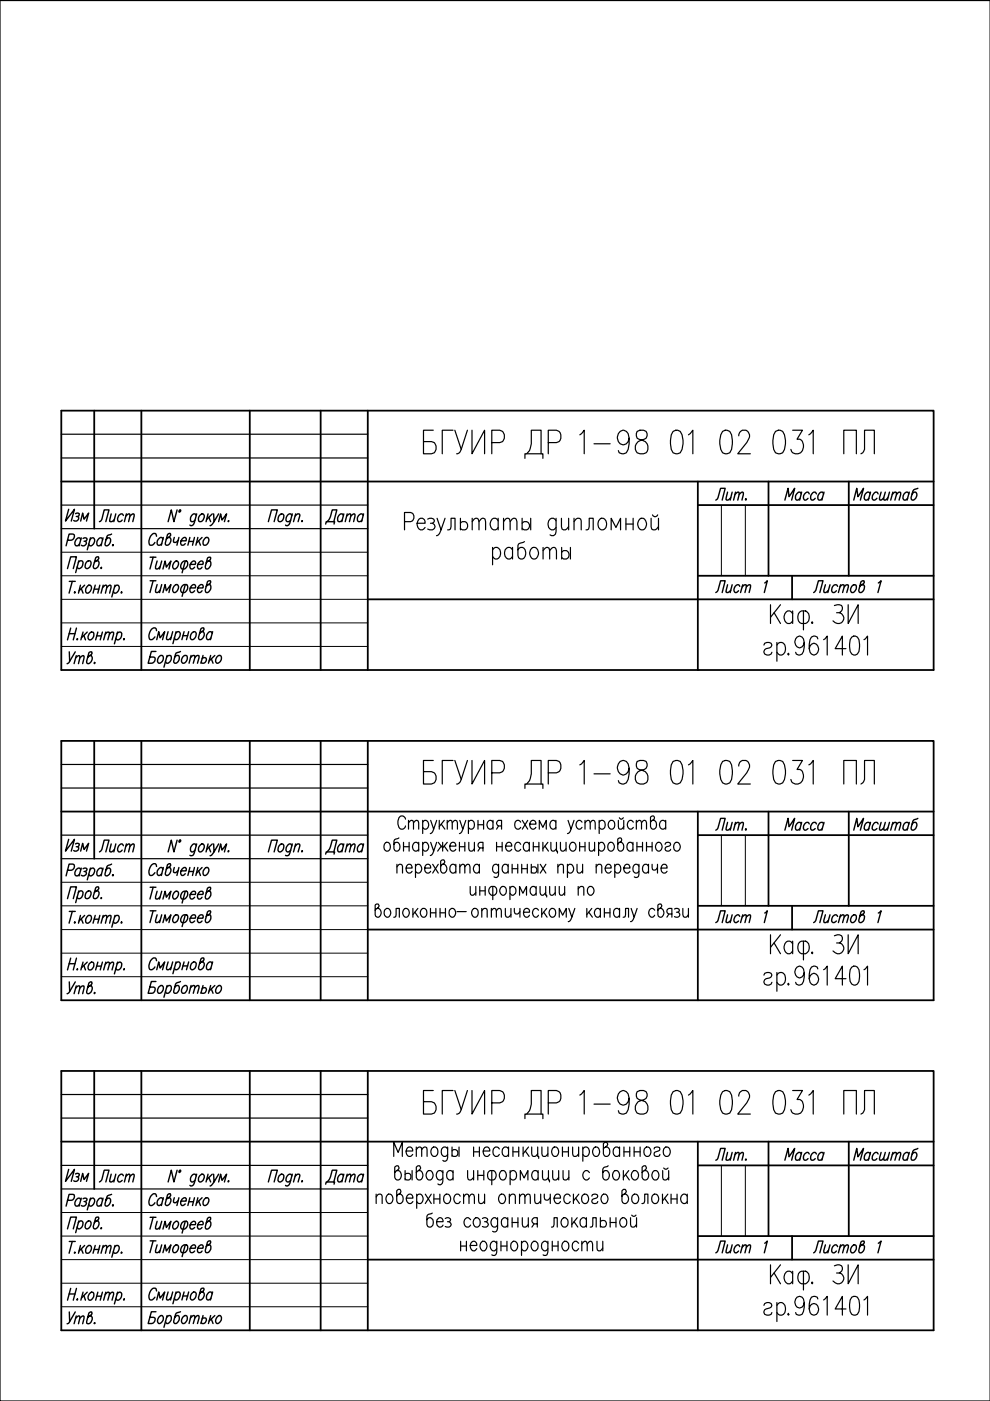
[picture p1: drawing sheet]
<svg xmlns="http://www.w3.org/2000/svg" width="210mm" height="297mm" viewBox="0 0 210 297" stroke-linecap="round" stroke-linejoin="round" font-family="sans-serif">
<defs><g id="words">
<g font-size="10.1">
<text x="88.5" y="98.4">БГУИР ДР 1-98 01 02 031 ПЛ</text>
<text x="88.5" y="238.5">БГУИР ДР 1-98 01 02 031 ПЛ</text>
</g>
<text font-size="9.7" x="88.5" y="168.3">БГУИР ДР 1-98 01 02 031 ПЛ</text>
<text font-size="6.6" x="67.7" y="182.4">Дата</text>
<g font-size="6.2">
<text x="67.7" y="112.2">Дата</text>
<text x="67.7" y="252.2">Дата</text>
</g>
<g font-size="5.7">
<text x="150.6" y="107.2">Лит.</text>
<text x="165.1" y="107.2">Масса</text>
<text x="179.9" y="107.2">Масштаб</text>
<text x="12.7" y="111.8">Изм</text>
<text x="19.8" y="111.8">Лист</text>
<text x="150.6" y="127">Лист 1</text>
<text x="150.6" y="177.1">Лит.</text>
<text x="165.1" y="177.1">Масса</text>
<text x="179.9" y="177.1">Масштаб</text>
<text x="12.7" y="181.7">Изм</text>
<text x="19.8" y="181.7">Лист</text>
<text x="150.6" y="196.8">Лист 1</text>
<text x="12.7" y="251.5">Изм</text>
<text x="19.8" y="251.9">Лист</text>
<text x="150.6" y="247.3">Лит.</text>
<text x="165.1" y="247.3">Масса</text>
<text x="179.9" y="247.3">Масштаб</text>
<text x="150.6" y="266.7">Лист 1</text>
</g>
</g></defs>
<!-- layer: KONTUR -->
<path d="M0 .1h209.9v296.9h-209.9z" fill="none" stroke="#000" stroke-width=".25"/>
<g fill="none" stroke="#000" stroke-width=".38">
<path d="M13 87.1h185v55h-185zM20 87.1v25M30 87.1v55M53 87.1v55M68 87.1v55M78 87.1v55M13 102.1h185M148 102.1v40M148 107.1h50M162.9 102.1v20M180 102.1v20M78 127.1h120"/>
<path d="M148 122.1h50M167.9 122.1v5M13 157.1h185v55h-185zM20 157.1v25M30 157.1v55M53 157.1v55M68 157.1v55M78 157.1v55M13 172.1h185M148 172.1v40M148 177.1h50M162.9 172.1v20"/>
<path d="M180 172.1v20M78 197.1h120M148 192.1h50M167.9 192.1v5M13 227.1h185v55h-185zM20 227.1v25M30 227.1v55M53 227.1v55M68 227.1v55M78 227.1v55M13 242h185M148 242v40.1"/>
<path d="M148 247.1h50M162.9 242v20.1M180 242v20.1M78 267.1h120M148 262.1h50M167.9 262.1v5"/>
</g>
<g fill="none" stroke="#000" stroke-width=".21">
<path d="M13 117.1h65M153 107.3v14.8M158 107.3v14.8M13 127.1h65M13 122.1h65M13 137.1h65M13 132.1h65M153 177.3v14.8M158 177.3v14.8M13 197.1h65M13 192.1h65M13 187.1h65"/>
<path d="M13 207.1h65M13 202.1h65M13 257.1h65M153 247.3v14.8M158 247.3v14.8M13 267.1h65M13 262.1h65M13 277.1h65M13 272.1h65"/>
</g>
<g fill="none" stroke="#000" stroke-width=".3">
<path d="M14.3 114.5h.8a.74 .74 0 0 0 .6-.5 .74 .74 0 0 0-.2-.8h-.9l-.6 2.5M16.6 119.2a.63 .63 0 0 1 .9-.2 .93 .93 0 0 1 0 1.1 .93 .93 0 0 1-1 .3l-.2-.2M16.7 118.9l-.7 2.5M17.1 114.4l-.3-.4a1.05 1.05 0 0 0-.7 1.7h.3l.4-.4M17.2 114l-.4 1.7M17.6 114.2l.3-.2 .5 .2-.1 .5-.5 .1M18.1 114.8a.6 .6 0 0 1 0 .8 .6 .6 0 0 1-.9 0M18.3 119.2a.63 .63 0 0 1 .9-.2 .93 .93 0 0 1 0 1.1 .93 .93 0 0 1-1 .3l-.2-.2zM19.1 114.4l.4-.4h.3a1.05 1.05 0 0 1-.7 1.7l-.3-.4M19.2 114l-.7 2.6M20.4 118.9h.3a1.03 1.03 0 0 1-.7 1.7l-.2-.5 .5-1.8 .3-.2 .3 .1a.77 .77 0 0 1-.7 .8l-.2 .2M21.8 114.4l-.3-.4a1.02 1.02 0 0 0-.9 .7 1.02 1.02 0 0 0 .2 1h.2l.5-.4"/>
<path d="M21.8 114l-.4 1.7M23.7 113.2l-.7 .2-.4 .4-.3 1.5 .2 .4a1.05 1.05 0 0 0 .7-1.7h-.3l-.4 .4M23.8 115.6l.2-.1v.1l-.1 .1zM31.8 118.1h1.3M32.5 118.1l-.7 2.5M33.2 113.7l-.3-.6a1.6 1.6 0 0 0-1 2.5 .86 .86 0 0 0 1-.6M33.3 118.9l-.3 1.6 .4 .1 .6-.5M34.3 118.9l-.5 1.7M34.5 114.3l-.2-.4a.99 .99 0 0 0-.9 .6 .99 .99 0 0 0 .2 1.1l.4-.1 .3-.2M34.6 113.9l-.4 1.7M35.7 113.9h.3a.95 .95 0 0 1 .1 1.1 .95 .95 0 0 1-1 .5v-.4l.4-1.7 .4-.3 .3 .1a.86 .86 0 0 1-.7 .9l-.2 .2M36.9 119.3l.4-.4h.3a1.05 1.05 0 0 1-.7 1.7 .87 .87 0 0 1 0-1.3z"/>
<path d="M37 113.9l-.2 1 .4 .1 .6-.5M37.5 108.1l-.6 2.5-.6-2.5-.7 2.5M37.9 113.9l-.4 1.7M38.1 108.2l.2-.1-.3 .5zM38.4 114.7h1.1v-.5l-.2-.3a1.03 1.03 0 0 0-.7 1.7l.4-.1 .3-.2M38.6 119.3l.4-.4h.5a.98 .98 0 0 1 .1 1.3 .98 .98 0 0 1-1.2 .3 1.03 1.03 0 0 1 .2-1.2zM39.3 118.9l-.7 2.5M40 114.8h1M40.3 113.9l-.5 1.7M40.3 119.7h1.1v-.5l-.2-.3a1.05 1.05 0 0 0-.7 1.7h.3l.5-.3M41.2 113.9l-.4 1.7M41.6 109.3l-.1-.2a.87 .87 0 0 0-1 .2 .87 .87 0 0 0-.1 1l.1 .2a.63 .63 0 0 0 .9-.2"/>
<path d="M41.7 109l-.5 1.9a.72 .72 0 0 1-.8 .5l-.1-.1M42 119.7h1l.1-.5-.3-.3a1.05 1.05 0 0 0-.7 1.7h.3l.4-.3M42 113.9l-.5 1.7M42.1 114.7l.4 .9M42.3 109.3l.5-.3h.3a1.03 1.03 0 0 1-.8 1.6 .84 .84 0 0 1 0-1.3zM42.8 113.9l-1.1 1.2M43.5 114.1l.5-.2a.95 .95 0 0 1 .1 1.1 .95 .95 0 0 1-1 .5 1.24 1.24 0 0 1 .4-1.4zM44.1 109l-.4 1.6M44.2 118.9h.2a1.02 1.02 0 0 1 .2 1.1 1.02 1.02 0 0 1-.9 .6l-.2-.5 .5-1.8 .3-.2 .4 .1a.78 .78 0 0 1-.7 .9l-.3 .2M44.3 109.7l.4 .9M45 109l-1.2 1.1M45.3 109l.1 1.6 1-1.6"/>
<path d="M45.4 110.6l-.4 .5-.5 .3M46.4 110.6l.4-1.6 .3 1.3 .9-1.3-.4 1.6M48.3 110.5l.2-.1v.1zM56.9 110.6l.7-2.5h1.2l-.7 2.5M59.2 109.3l.2-.2a.44 .44 0 0 1 .5-.2 .44 .44 0 0 1 .3 .4v.4a.79 .79 0 0 1-1.1 .8l-.2-.2zM61.9 109.3l-.1-.2a.79 .79 0 0 0-1.1 .8v.6a.63 .63 0 0 0 .9-.2M62 109l-.5 1.9a.73 .73 0 0 1-.8 .5l-.2-.1M62.6 109.4l.5-.4 .4 .1-.3 1.5M62.7 109l-.5 1.6M64 110.5l.1-.1v.1zM14.3 120.6l.7-2.5h1.2l-.7 2.5M14.6 134.4h1.3"/>
<path d="M14.7 138.2l.1 2M14.7 123.3h1.3M15 133.2l-.7 2.5M15.3 123.3l-.7 2.5M15.7 125.6l.2-.1-.1 .3zM16 138.2l-1.4 2.2-.4 .3M16 139.5l.6-.5 .3 .1-.3 1.6M16.2 139l-.5 1.7M16.2 133.2l-.7 2.5M16.3 135.5l.1-.1-.1 .3zM16.9 139.5l.6-.5 .3 .1-.3 1.6M17.1 124.1l-.5 1.7"/>
<path d="M17.2 124.8l.4 1M17.6 134l-.5 1.7M17.8 134.7l.3 1M17.9 124.1l-1.1 1.2M18.5 134l-1.2 1.2M18.6 124.2l.5-.1a1.05 1.05 0 0 1-.7 1.7 1.06 1.06 0 0 1 .2-1.6zM18.9 134.4a.63 .63 0 0 1 .9-.3 1.1 1.1 0 0 1-.9 1.6 .84 .84 0 0 1 0-1.3zM19 139h.3a1.05 1.05 0 0 1-.7 1.7l-.2-.1v-.4l.4-1.8 .4-.2 .3 .1a.79 .79 0 0 1-.7 .8l-.2 .3M20 124.9h1M20.2 124.1l-.5 1.7M20.5 134.8h1M20.7 134l-.4 1.7"/>
<path d="M21.2 124.1l-.5 1.7M21.5 120.3l-.1 .3zM21.7 134l-.4 1.7M21.8 124.6l.6-.5 .2 .1-.2 1.6M21.9 124.1l-.5 1.7M22.3 134.5l.3-.4h.6l-.3 1.6M22.4 134l-.4 1.7M22.6 124.6l.6-.5 .3 .1-.3 1.6M23.2 134.5l.3-.4h.6l-.4 1.6M24.3 124.4l.4-.3h.3a1.05 1.05 0 0 1-.7 1.7l-.3-.4M24.4 124.1l-.7 2.5M24.8 134.4a.63 .63 0 0 1 .9-.3 .93 .93 0 0 1 0 1.1 .93 .93 0 0 1-1 .3l-.1-.2"/>
<path d="M24.9 134l-.6 2.5M25.7 125.6l.1-.1 .1 .1-.2 .2zM26.2 135.5l.1-.1-.1 .3zM31.8 123.1h1.3M32.5 123.1l-.7 2.5M33.1 138.1h-1l-.7 2.5h.8a.75 .75 0 0 0 .6-.5 .75 .75 0 0 0-.2-.8h-.8M33.2 133.7l-.1-.2a.66 .66 0 0 0-.7-.4 .66 .66 0 0 0-.5 .6 1.45 1.45 0 0 0 0 1.9 1 1 0 0 0 1-.6M33.2 135.6l.5-1.7 .3 1.3 .9-1.3-.4 1.7M33.3 123.9l-.3 1.6 .4 .1 .6-.5M33.9 139.1l.5-.1a.99 .99 0 0 1 .1 1 .99 .99 0 0 1-.8 .6 1.03 1.03 0 0 1 .2-1.5zM34.3 123.9l-.5 1.7M34.5 120.6l.5-1.7 .3 1.4 .9-1.4-.4 1.7"/>
<path d="M34.5 125.6l.5-1.7 .3 1.4 .9-1.4-.4 1.7M35.3 139.3a.63 .63 0 0 1 .9-.2 1.1 1.1 0 0 1-.9 1.5l-.2-.3M35.4 139l-.6 2.5M35.6 133.9l-.3 1.6 .4 .1 .6-.4M36.6 133.9l-.4 1.7M36.9 124.3l.4-.4h.3a1.05 1.05 0 0 1-.7 1.7 .87 .87 0 0 1 0-1.3zM37.2 134.3l.5-.4h.2a1.02 1.02 0 0 1 .2 1.1 1.02 1.02 0 0 1-.9 .6l-.2-.4M37.3 133.9l-.6 2.6M38.3 138.1l-1 .4-.5 1.7 .1 .3a.87 .87 0 0 0 1-.2 .87 .87 0 0 0 .1-1l-.1-.2a.63 .63 0 0 0-.9 .2M38.6 124.3l.4-.4h.5a.98 .98 0 0 1 .1 1.3 .98 .98 0 0 1-1.2 .3 1.03 1.03 0 0 1 .2-1.2zM38.8 134.8h1M39 139.1l.5-.1a.99 .99 0 0 1 .1 1 .99 .99 0 0 1-.9 .6 1.03 1.03 0 0 1 .3-1.5z"/>
<path d="M39 133.9l-.4 1.7M39.3 123.9l-.7 2.5M40 133.9l-.5 1.7M40.3 124.7h1.1v-.5l-.2-.3a1.05 1.05 0 0 0-.7 1.7h.3l.5-.3M40.4 139.4l.4-.3h.5l-.3 1.5M40.5 139l-.4 1.6M40.6 134.3l.5-.4h.2a1.02 1.02 0 0 1 .2 1.1 1.02 1.02 0 0 1-.9 .6 .82 .82 0 0 1 0-1.3zM41.3 139.4l.4-.3h.5l-.3 1.5M42 124.7h1l.1-.5-.3-.3a1.05 1.05 0 0 0-.7 1.7h.3l.4-.3M42.8 133.9h.3a1.05 1.05 0 0 1-.8 1.7l-.2-.4 .5-1.9 .3-.2 .3 .2a.77 .77 0 0 1-.7 .8l-.2 .2M42.8 139.6a.53 .53 0 0 1 .9-.1 .53 .53 0 0 1-.1 .9l-.4 .2h-.4l-.1-.2M43.1 139l-.5 1.6"/>
<path d="M44.2 123.9h.2a1.02 1.02 0 0 1 .2 1.1 1.02 1.02 0 0 1-.9 .6l-.2-.5 .5-1.8 .3-.2 .4 .1a.78 .78 0 0 1-.7 .9l-.3 .2M44.7 139l-.5 1.6M44.8 139.6l.4 1M45 134.3l-.3-.4a1.02 1.02 0 0 0-.8 .6 1.02 1.02 0 0 0 .1 1.1h.3l.4-.4M45.1 133.9l-.5 1.7M45.6 139l-1.3 1.2M46 139.3l.2-.2 .5-.1a.99 .99 0 0 1 .2 1 .99 .99 0 0 1-.9 .6 .84 .84 0 0 1 0-1.3zM172.5 125.6l.5-.4 .5-2.1h1l-.7 2.5M175 124l-.3 1.5 .4 .1 .5-.4M176 124l-.5 1.6M177.6 124.3l-.1-.2a.92 .92 0 0 0-1.1 .4 .92 .92 0 0 0 .2 1.1h.3l.4-.3M178.1 124.4l.3-.3h.6l-.4 1.5"/>
<path d="M178.2 124l-.4 1.6M179 124.4l.3-.3h.6l-.4 1.5M180.6 124.3a.63 .63 0 0 1 .9-.2 1.1 1.1 0 0 1-.9 1.5 .87 .87 0 0 1 0-1.3zM182.8 124h.2a.99 .99 0 0 1 .2 1 .99 .99 0 0 1-.9 .6l-.2-.4 .4-1.9 .4-.2 .3 .2a.77 .77 0 0 1-.7 .8l-.2 .2M186.2 123.6l.6-.5-.7 2.5M20.1 140.4l-.1 .3zM37.5 178.1l-.6 2.5-.6-2.5-.7 2.5M38.1 178.1h.2l-.3 .5zM41.6 179.3l-.2-.4a1.02 1.02 0 0 0-.9 .6 1.02 1.02 0 0 0 .1 1.1h.3l.5-.4M41.7 178.9l-.7 2.3-.3 .2-.4-.1M42.3 179.3l.5-.4h.3a1.05 1.05 0 0 1-.8 1.7 .87 .87 0 0 1 0-1.3zM44.1 178.9l-.4 1.7"/>
<path d="M44.3 179.6l.4 1M45 178.9l-1.2 1.2M45.3 178.9l.1 1.7 1-1.7M59.2 179.3l.4-.4h.3a1.02 1.02 0 0 1 .2 1.1 1.02 1.02 0 0 1-.9 .6 .82 .82 0 0 1 0-1.3zM61.9 179.3l-.3-.4a1.02 1.02 0 0 0-.9 .6 1.02 1.02 0 0 0 .2 1.1h.3l.4-.4M62 178.9l-.7 2.3-.3 .2-.5-.1M62.6 179.4l.5-.5 .4 .2-.3 1.5M62.7 178.9l-.5 1.7M14.3 190.5l.7-2.5h1.2l-.7 2.5M14.3 184.5h.8a.73 .73 0 0 0 .6-.5 .73 .73 0 0 0-.2-.8h-.9l-.6 2.5M14.7 193.2h1.3M15.3 193.2l-.7 2.5"/>
<path d="M15.7 195.6l.2-.1-.1 .2zM16.6 189.2l.2-.2a.44 .44 0 0 1 .5-.1 .44 .44 0 0 1 .3 .3v.4a.79 .79 0 0 1-1.1 .8l-.2-.2M16.7 188.9l-.7 2.5M17.1 194.1l-.5 1.6M17.1 184.4l-.1-.2a.92 .92 0 0 0-1 .3 .92 .92 0 0 0 0 1.1 .53 .53 0 0 0 .8-.2M17.2 184.1l-.4 1.6M17.2 194.8l.4 .9M17.6 184.2l.3-.1 .5 .1-.1 .4-.5 .2M17.9 194.1l-1.1 1.2M18.1 184.8l.2 .2a.66 .66 0 0 1-.3 .6 .66 .66 0 0 1-.8 0M18.3 189.2l.2-.2a.44 .44 0 0 1 .5-.1 .44 .44 0 0 1 .3 .3v.4a.83 .83 0 0 1-1.1 .8l-.2-.2zM18.6 194.2l.5-.1a1.03 1.03 0 0 1-.7 1.6 1.06 1.06 0 0 1 .2-1.5z"/>
<path d="M19.1 184.4a.53 .53 0 0 1 .8-.2 .92 .92 0 0 1 0 1 .92 .92 0 0 1-1 .4l-.1-.2M19.2 184.1l-.7 2.4M20 194.9h1M20.2 194.1l-.5 1.6M20.4 188.9h.3a1.03 1.03 0 0 1-.7 1.6l-.1-.1-.1-.3 .5-1.8 .3-.3 .3 .2a.84 .84 0 0 1-.7 .8l-.2 .2M21.2 194.1l-.5 1.6M21.4 190.4l.1-.1v.1zM21.8 184.4l-.2-.2a.87 .87 0 0 0-.9 .2 .87 .87 0 0 0-.2 1l.3 .3h.2l.5-.3M21.8 194.5l.3-.3h.5l-.2 1.5M21.8 184.1l-.4 1.6M21.9 194.1l-.5 1.6M22.6 194.5l.4-.3h.5l-.3 1.5"/>
<path d="M23.7 183.2l-.7 .3-.4 .3-.3 1.8a.92 .92 0 0 0 1-.4 .92 .92 0 0 0 0-1l-.4-.1-.4 .3M23.8 185.6h.2l-.1 .1zM24.3 194.4a.58 .58 0 0 1 .8-.2 .93 .93 0 0 1 0 1 .93 .93 0 0 1-1 .4l-.1-.2M24.4 194.1l-.7 2.5M25.7 195.6l.1-.1 .1 .1-.2 .1zM31.8 188.1h1.3M31.8 193.1h1.3M32.5 188.1l-.7 2.5M32.5 193.1l-.7 2.5M33.2 183.7l-.1-.2a.66 .66 0 0 0-.7-.4 .66 .66 0 0 0-.5 .6 1.45 1.45 0 0 0 0 1.9 1 1 0 0 0 1-.6M33.3 189l-.3 1.5 .4 .1 .6-.5M33.3 194l-.3 1.5 .4 .1 .6-.5"/>
<path d="M34.3 189l-.5 1.6M34.3 194l-.5 1.6M34.5 184.3l-.2-.4a1.02 1.02 0 0 0-.9 .6 1.02 1.02 0 0 0 .2 1.1h.2l.5-.4M34.5 190.6l.5-1.6 .3 1.2 .9-1.2-.4 1.6M34.5 195.6l.5-1.6 .3 1.3 .9-1.3-.4 1.6M34.6 183.9l-.4 1.7M35.7 183.9h.3a1.05 1.05 0 0 1-.7 1.7l-.2-.4 .4-1.9 .4-.2 .3 .1a.78 .78 0 0 1-.7 .9l-.2 .2M36.9 189.3l.2-.3h.5a1.03 1.03 0 0 1-.7 1.6 .87 .87 0 0 1 0-1.3zM36.9 194.3l.2-.3h.5a1.03 1.03 0 0 1-.7 1.6 .84 .84 0 0 1 0-1.3zM37 183.9l-.2 1 .4 .1 .6-.4M37.9 183.9l-.4 1.7M38.4 184.6h1.1v-.4l-.2-.3a1.05 1.05 0 0 0-.7 1.7h.2l.5-.4"/>
<path d="M38.6 194.3a.86 .86 0 0 1 1.1-.3 1.01 1.01 0 0 1-.1 1.2 1.01 1.01 0 0 1-1.2 .3 1.03 1.03 0 0 1 .2-1.2zM38.8 189h.7a.96 .96 0 0 1 .1 1.2 .96 .96 0 0 1-1.2 .3 1.09 1.09 0 0 1 .4-1.5zM39.3 189l-.7 2.5M39.3 194l-.7 2.5M40 184.8h1M40.3 183.9l-.5 1.7M40.3 189.6h1.1a.45 .45 0 0 0-.2-.6 1.01 1.01 0 0 0-.7 1.6h.3l.5-.4M40.3 194.7h1.1a.48 .48 0 0 0-.2-.7 1.03 1.03 0 0 0-.7 1.6h.3l.5-.3M41.2 183.9l-.4 1.7M42 189.6h1a.45 .45 0 0 0-.2-.6 1.01 1.01 0 0 0-.7 1.6h.3l.4-.4M42 194.7h1a.48 .48 0 0 0-.2-.7 1.03 1.03 0 0 0-.7 1.6h.3l.4-.3M42 183.9l-.5 1.7"/>
<path d="M42.1 184.6l.4 1M42.8 183.9l-1.1 1.3M43.5 184.1l.5-.2a1.05 1.05 0 0 1-.7 1.7 1.06 1.06 0 0 1 .2-1.5zM44.2 189h.2a.99 .99 0 0 1 .2 1 .99 .99 0 0 1-.9 .6l-.2-.5 .5-1.8 .3-.2 .4 .1a.77 .77 0 0 1-.7 .8l-.3 .3M44.2 194h.2a.99 .99 0 0 1 .2 1 .99 .99 0 0 1-.9 .6l-.2-.5 .5-1.7 .3-.3 .4 .1a.77 .77 0 0 1-.7 .8l-.3 .3M45.4 180.6l-.6 .7-.3 .1M46.4 180.6l.4-1.7 .3 1.3 .9-1.3-.4 1.7M48.3 180.5l.2-.1-.1 .2zM56.9 180.6l.7-2.5h1.2l-.7 2.5M64.1 180.4l-.1 .2zM172.5 195.6l.5-.5 .5-2h1l-.7 2.5M175 194l-.3 1.5 .4 .1 .5-.5"/>
<path d="M176 194l-.5 1.6M177.6 194.3a.44 .44 0 0 0-.3-.3 .44 .44 0 0 0-.5 .1l-.4 .6-.1 .6a.44 .44 0 0 0 .3 .3 .44 .44 0 0 0 .5-.1l.2-.2M178.1 194.4l.5-.4 .4 .1-.4 1.5M178.2 194l-.4 1.6M179 194.4l.5-.4 .4 .1-.4 1.5M180.6 194.3l.5-.3h.2a.99 .99 0 0 1 .2 1 .99 .99 0 0 1-.9 .6 .84 .84 0 0 1 0-1.3zM182.8 194h.2a.99 .99 0 0 1 .2 1 .99 .99 0 0 1-.9 .6l-.2-.5 .4-1.7 .4-.3 .3 .1a.84 .84 0 0 1-.7 .9l-.2 .2M186.2 193.6l.6-.5-.7 2.5M14.6 204.3h1.3M14.7 208.2l.1 2M15 203.1l-.7 2.5M16 208.2l-1.4 2.2-.4 .3"/>
<path d="M16 209.5l.4-.4h.5l-.3 1.6M16.2 209l-.5 1.7M16.2 203.1l-.7 2.5M16.4 205.4l-.1 .2zM16.9 209.5l.4-.4h.5l-.3 1.6M17.6 204l-.5 1.6M17.8 204.7l.3 .9M18.5 204l-1.2 1.2M18.9 204.3l.5-.3h.2a.93 .93 0 0 1 .2 1.1 .93 .93 0 0 1-1 .5 1.11 1.11 0 0 1 .1-1.3zM19 209h.3a1.03 1.03 0 0 1-.7 1.7l-.2-.5 .4-1.8 .4-.2 .3 .1a.78 .78 0 0 1-.7 .8l-.2 .3M20.1 210.4l-.1 .3zM20.5 204.8h1"/>
<path d="M20.7 204l-.4 1.6M21.7 204l-.4 1.6M22.3 204.5l.6-.5 .3 .1-.3 1.5M22.4 204l-.4 1.6M23.2 204.5l.5-.5 .4 .1-.4 1.5M24.8 204.3l.3-.2a.44 .44 0 0 1 .4-.1 .44 .44 0 0 1 .3 .3 .97 .97 0 0 1-1.1 1.3l-.1-.3M24.9 204l-.6 2.5M26.2 205.6l.1-.2 .1 .2zM33.1 208.1h-1l-.7 2.5h.8a.75 .75 0 0 0 .6-.5 .75 .75 0 0 0-.2-.8h-.8M33.2 203.7l-.3-.6a1.6 1.6 0 0 0-1 2.5 1 1 0 0 0 1-.6M33.2 205.6l.5-1.7 .3 1.4 .9-1.4-.4 1.7M33.7 209.3l.4-.4h.3a.94 .94 0 0 1 .1 1.1 .94 .94 0 0 1-1 .5 1.09 1.09 0 0 1 .2-1.2z"/>
<path d="M35.3 209.3l.5-.4h.3a.94 .94 0 0 1 .1 1.1 .94 .94 0 0 1-1 .5l-.1-.2M35.4 208.9l-.6 2.5M35.6 203.9l-.3 1.6 .4 .1 .6-.5M36.6 203.9l-.4 1.7M37.2 204.3l.3-.2a.44 .44 0 0 1 .4-.2 .44 .44 0 0 1 .3 .4l-.1 .6a.91 .91 0 0 1-.9 .7l-.2-.3M37.3 203.9l-.6 2.5M38.3 208.1l-.8 .3-.3 .3-.4 1.4 .1 .4a.58 .58 0 0 0 .9-.2l.2-.6-.1-.6-.4-.2-.5 .4M38.7 209.3l.5-.4h.3a.94 .94 0 0 1 .1 1.1 .94 .94 0 0 1-1 .5 1.09 1.09 0 0 1 .1-1.2zM38.8 204.8h1M39 203.9l-.4 1.7M40 203.9l-.5 1.7M40.4 209.4l.6-.5 .3 .2-.3 1.5"/>
<path d="M40.5 208.9l-.4 1.7M40.6 204.3l.3-.2a.44 .44 0 0 1 .4-.2 .44 .44 0 0 1 .3 .4v.4a.79 .79 0 0 1-1.1 .8l-.2-.2zM41.3 209.4l.6-.5 .3 .2-.3 1.5M42.8 203.9h.3a1.03 1.03 0 0 1-.8 1.7l-.2-.5 .5-1.7 .3-.3 .3 .1a.84 .84 0 0 1-.7 .9l-.2 .2M42.8 209.7a.49 .49 0 0 1 .7-.3 .49 .49 0 0 1 .2 .7l-.1 .3a.65 .65 0 0 1-.9 .1v-.1M43.1 208.9l-.5 1.7M44.7 208.9l-.5 1.7M44.8 209.7l.4 .9M45 204.3l-.1-.2a.87 .87 0 0 0-1 .2 .87 .87 0 0 0-.1 1l.2 .3h.3l.4-.3M45.1 203.9l-.5 1.7M45.6 208.9l-1.3 1.2M46 209.3l.4-.4h.3a.94 .94 0 0 1 .1 1.1 .94 .94 0 0 1-1 .5 1.09 1.09 0 0 1 .2-1.2z"/>
<path d="M14.3 254.5h.8a.84 .84 0 0 0 .6-1.2l-1.1-.1-.6 2.5M16.6 259.2l.5-.3h.2a1.02 1.02 0 0 1 .2 1 1.02 1.02 0 0 1-.9 .6l-.3-.3M16.7 258.9l-.7 2.5M17.1 254.4l-.3-.4a1.05 1.05 0 0 0-.7 1.7h.3l.4-.4M17.2 254l-.4 1.7M17.6 254.2l.3-.2 .5 .2a.49 .49 0 0 1-.6 .5M18.1 254.7a.6 .6 0 0 1 0 .9 .6 .6 0 0 1-.9 0M18.5 259l.5-.1a1.02 1.02 0 0 1 .2 1 1.02 1.02 0 0 1-.9 .6 1.06 1.06 0 0 1 .2-1.5zM19.1 254.4l.4-.4h.3a1.05 1.05 0 0 1-.7 1.7l-.3-.4M19.2 254l-.7 2.5M20.4 258.9h.3a1.05 1.05 0 0 1-.7 1.6l-.2-.5 .5-1.7 .3-.3 .3 .1a.78 .78 0 0 1-.7 .9l-.2 .2M21.8 254.4l-.3-.4a1.02 1.02 0 0 0-.9 .6 1.02 1.02 0 0 0 .2 1.1h.2l.5-.4"/>
<path d="M21.8 254l-.4 1.7M23.7 253.2a1.14 1.14 0 0 0-1.1 .6l-.3 1.4v.4l.2 .1a1.05 1.05 0 0 0 .7-1.7h-.3l-.4 .4M24 255.5l-.1 .2zM31.8 258.1h1.3M32.5 258.1l-.7 2.5M33.2 253.7l-.3-.6a1.6 1.6 0 0 0-1 2.5 1 1 0 0 0 1-.6M33.3 258.9l-.3 1.6 .4 .1 .6-.5M34.3 258.9l-.5 1.7M34.5 254.3l-.2-.4a.99 .99 0 0 0-.9 .6 .99 .99 0 0 0 .2 1.1h.2l.5-.3M34.6 253.9l-.4 1.7M35.7 253.9h.3a1.03 1.03 0 0 1-.7 1.7l-.2-.5 .4-1.7 .4-.3 .3 .1a.86 .86 0 0 1-.7 .9l-.2 .2M36.9 259.3l.4-.4h.3a1.03 1.03 0 0 1-.7 1.7 .84 .84 0 0 1 0-1.3z"/>
<path d="M37 253.9l-.2 .6v.4l.2 .1h.2l.6-.5M37.5 248.1l-.6 2.5-.6-2.5-.7 2.5M37.9 253.9l-.4 1.7M38.1 248.2l.2-.1-.3 .5zM38.4 254.7h1.1a.48 .48 0 0 0-.2-.8 1.03 1.03 0 0 0-.7 1.7h.2l.5-.3M38.6 259.3l.4-.4h.5a.96 .96 0 0 1 .1 1.3 .96 .96 0 0 1-1.2 .3 1.03 1.03 0 0 1 .2-1.2zM39.3 258.9l-.7 2.5M40 254.8h1M40.3 253.9l-.5 1.7M40.3 259.7h1.1v-.6a.91 .91 0 0 0-1 .4 .91 .91 0 0 0 .1 1.1h.3l.5-.3M41.2 253.9l-.4 1.7M41.6 249.3l-.1-.2a.87 .87 0 0 0-1 .2 .87 .87 0 0 0-.1 1l.2 .3h.3l.5-.3"/>
<path d="M41.7 248.9l-.5 2a.72 .72 0 0 1-.8 .5l-.1-.1M42 259.7h1v-.6a.91 .91 0 0 0-1 .4 .91 .91 0 0 0 .1 1.1h.3l.4-.3M42 253.9l-.5 1.7M42.1 254.7l.4 .9M42.3 249.3l.5-.4h.3a1.03 1.03 0 0 1-.8 1.7 .84 .84 0 0 1 0-1.3zM42.8 253.9l-1.1 1.2M43.3 254.3a.53 .53 0 0 1 .9-.2 .92 .92 0 0 1-.1 1 .92 .92 0 0 1-1 .4 1.15 1.15 0 0 1 .2-1.2zM44.1 248.9l-.4 1.7M44.2 258.9h.2a.99 .99 0 0 1 .2 1.1 .99 .99 0 0 1-.9 .6l-.2-.5 .5-1.8 .3-.2 .4 .1a.84 .84 0 0 1-.7 .9l-.3 .2M44.3 249.7l.4 .9M45 248.9l-1.2 1.2M45.3 248.9l.1 1.7 1-1.7"/>
<path d="M45.4 250.6l-.6 .7-.3 .1M46.4 250.6l.4-1.7 .3 1.4 .9-1.4-.4 1.7M48.3 250.5l.2-.2-.1 .3zM56.9 250.6l.7-2.5h1.2l-.7 2.5M59.2 249.3l.2-.2a.44 .44 0 0 1 .5-.2 .44 .44 0 0 1 .3 .4v.4a.79 .79 0 0 1-1.1 .8l-.2-.2zM61.9 249.3l-.1-.2a.79 .79 0 0 0-1.1 .8l-.1 .4a.44 .44 0 0 0 .3 .3 .44 .44 0 0 0 .5-.1l.2-.2M62 248.9l-.5 2a.73 .73 0 0 1-.8 .5l-.2-.1M62.6 249.4l.5-.5 .4 .2-.3 1.5M62.7 248.9l-.5 1.7M64 250.5l.1-.2-.1 .3zM14.3 260.5l.7-2.5h1.2l-.7 2.5M14.6 274.3h1.3"/>
<path d="M14.7 278.2l.1 2M14.7 263.2h1.3M15 273.2l-.7 2.5M15.3 263.2l-.7 2.5M15.7 265.6l.2-.1v.1zM16 278.2l-1.4 2.2-.4 .3M16 279.5l.6-.5 .3 .1-.3 1.6M16.2 279l-.5 1.7M16.2 273.2l-.7 2.5M16.3 275.5l.1-.1-.1 .3zM16.9 279.5l.6-.5 .3 .1-.3 1.6M17.1 264.1l-.5 1.6"/>
<path d="M17.2 264.8l.4 .9M17.6 274l-.5 1.7M17.8 274.7l.3 1M17.9 264.1l-1.1 1.1M18.4 264.4a.53 .53 0 0 1 .9-.2 .95 .95 0 0 1-.1 1.1 .95 .95 0 0 1-1 .3 1.24 1.24 0 0 1 .2-1.2zM18.5 274l-1.2 1.2M19 279h.3a1.03 1.03 0 0 1-.7 1.7l-.2-.1v-.4l.4-1.8 .4-.2 .3 .1a.86 .86 0 0 1-.7 .8l-.2 .2M19.2 274.1l.4-.1a1.02 1.02 0 0 1 .2 1 1.02 1.02 0 0 1-.9 .7 1.03 1.03 0 0 1 .3-1.6zM20 264.9h1M20.2 264.1l-.5 1.6M20.5 274.8h1M20.7 274l-.4 1.7"/>
<path d="M21.2 264.1l-.5 1.6M21.4 260.4l.1-.1-.1 .2zM21.7 274l-.4 1.7M21.8 264.5l.6-.4 .2 .1-.2 1.5M21.9 264.1l-.5 1.6M22.3 274.5l.6-.5 .3 .1-.3 1.6M22.4 274l-.4 1.7M22.6 264.5l.6-.4 .3 .1-.3 1.5M23.2 274.5l.5-.5 .4 .1-.4 1.6M24.3 264.4a.53 .53 0 0 1 .8-.2 .95 .95 0 0 1 0 1.1 .95 .95 0 0 1-1 .3l-.1-.2M24.4 264.1l-.7 2.5M24.8 274.3l.5-.3h.2a1.02 1.02 0 0 1 .2 1 1.02 1.02 0 0 1-.9 .7l-.2-.4"/>
<path d="M24.9 274l-.6 2.5M25.7 265.6l.1-.1 .1 .1zM26.2 275.5l.1-.1-.1 .3zM31.8 263.1h1.3M32.5 263.1l-.7 2.5M33.1 278.1h-1l-.7 2.5h.8a.87 .87 0 0 0 .6-1.2l-1-.1M33.2 273.7l-.1-.2a.66 .66 0 0 0-.7-.4 .66 .66 0 0 0-.5 .6 1.45 1.45 0 0 0 0 1.9 1 1 0 0 0 1-.6M33.2 275.6l.5-1.7 .3 1.3 .9-1.3-.4 1.7M33.3 263.9l-.3 1.6 .4 .1 .6-.5M33.7 279.3l.4-.4h.3a1.02 1.02 0 0 1 .1 1.1 1.02 1.02 0 0 1-.8 .6 .87 .87 0 0 1 0-1.3zM34.3 263.9l-.5 1.7M34.5 260.6l.5-1.7 .3 1.4 .9-1.4-.4 1.7"/>
<path d="M34.5 265.6l.5-1.7 .3 1.3 .9-1.3-.4 1.7M35.3 279.3l.5-.4h.3a1.02 1.02 0 0 1 .1 1.1 1.02 1.02 0 0 1-.9 .6l-.2-.4M35.4 278.9l-.6 2.5M35.6 273.9l-.3 1.6 .4 .1 .6-.5M36.6 273.9l-.4 1.7M36.9 264.3l.4-.4h.3a.95 .95 0 0 1 .1 1.1 .95 .95 0 0 1-1 .5 1.11 1.11 0 0 1 .2-1.2zM37.2 274.3l.5-.4h.2a1.02 1.02 0 0 1 .2 1.1 1.02 1.02 0 0 1-.9 .6l-.2-.4M37.3 273.9l-.6 2.5M38.3 278.1a1.15 1.15 0 0 0-1.1 .6l-.4 1.4 .2 .5a1.02 1.02 0 0 0 .9-.6 1.02 1.02 0 0 0-.1-1.1h-.3l-.5 .4M38.6 264.3l.4-.4h.5a.98 .98 0 0 1 .1 1.3 .98 .98 0 0 1-1.2 .3 1.11 1.11 0 0 1 .2-1.2zM38.7 279.3l.5-.4h.3a1.02 1.02 0 0 1 .1 1.1 1.02 1.02 0 0 1-.9 .6 .87 .87 0 0 1 0-1.3zM38.8 274.8h1"/>
<path d="M39 273.9l-.4 1.7M39.3 263.9l-.7 2.5M40 273.9l-.5 1.7M40.3 264.7h1.1v-.6a.91 .91 0 0 0-1 .4 .91 .91 0 0 0 .1 1.1l.5-.1 .3-.3M40.4 279.4l.6-.5 .3 .1-.3 1.6M40.5 278.9l-.4 1.7M40.6 274.3l.5-.4h.2a1.02 1.02 0 0 1 .2 1.1 1.02 1.02 0 0 1-.9 .6 .82 .82 0 0 1 0-1.3zM41.3 279.4l.6-.5 .3 .1-.3 1.6M42 264.7h1v-.6a.91 .91 0 0 0-1 .4 .91 .91 0 0 0 .1 1.1l.5-.1 .2-.3M42.8 273.9h.3a1.05 1.05 0 0 1-.8 1.7l-.2-.5 .5-1.8 .3-.2 .3 .1a.78 .78 0 0 1-.7 .9l-.2 .2M42.8 279.6a.53 .53 0 0 1 .9-.1 .53 .53 0 0 1-.1 .9l-.4 .2h-.4l-.1-.2M43.1 278.9l-.5 1.7"/>
<path d="M44.2 263.9h.2a.93 .93 0 0 1 .2 1.1 .93 .93 0 0 1-1 .5l-.1-.4 .5-1.8 .3-.2 .4 .1a.84 .84 0 0 1-.7 .9l-.3 .2M44.7 278.9l-.5 1.7M44.8 279.6l.4 1M45 274.3l-.3-.4a1.02 1.02 0 0 0-.8 .6 1.02 1.02 0 0 0 .1 1.1h.3l.4-.4M45.1 273.9l-.5 1.7M45.6 278.9l-1.3 1.2M46 279.3l.4-.4h.3a1.02 1.02 0 0 1 .2 1.1 1.02 1.02 0 0 1-.9 .6 .87 .87 0 0 1 0-1.3zM172.5 265.6l.5-.5 .5-2h1l-.7 2.5M175 263.9l-.3 1.6 .4 .1 .5-.5M176 263.9l-.5 1.7M177.6 264.3l-.3-.4a1.02 1.02 0 0 0-.9 .7 1.02 1.02 0 0 0 .2 1h.3l.4-.4M178.1 264.4l.5-.5 .4 .2-.4 1.5"/>
<path d="M178.2 263.9l-.4 1.7M179 264.4l.5-.5 .4 .2-.4 1.5M180.6 264.3l.5-.4h.2a1.02 1.02 0 0 1 .2 1.1 1.02 1.02 0 0 1-.9 .6 .87 .87 0 0 1 0-1.3zM182.8 263.9h.2a1.02 1.02 0 0 1 .2 1.1 1.02 1.02 0 0 1-.9 .6l-.2-.5 .4-1.8 .4-.2 .3 .1a.78 .78 0 0 1-.7 .9l-.2 .2M186.2 263.6l.6-.5-.7 2.5M19.9 280.6l.2-.2 .1 .2z"/>
</g>
<!-- layer: 0 -->
<g fill="none" stroke="#000" stroke-width=".25">
<path d="M13 97.1h65M13 92.1h65M13 112.1h65M13 107.1h65M148 142.1h.1M13 177.1h65M13 167.1h65M13 162.1h65M13 182.1h65M148 212.1h.1M13 237.1h65M13 232.1h65"/>
<path d="M13 252.1h65M13 247.1h65M148 282.1h.1"/>
</g>
<g fill="none" stroke="#000" stroke-width=".25">
<path d="M85.8 110.6h1.2a1.01 1.01 0 0 0 .8-1 1.01 1.01 0 0 0-.8-.9h-1.2v3.6M88.4 110.9h1.7a.8 .8 0 0 0-.5-1 .8 .8 0 0 0-1 .5 1.21 1.21 0 0 0 1 1.9l.5-.5M90.7 110.1a.92 .92 0 0 1 1.4 .3l-.4 .5h-.4M91.7 110.9a.72 .72 0 0 1 .5 .7 .72 .72 0 0 1-.5 .7l-1-.1M92.7 109.9l.8 2.4 .9-2.4M93.5 112.3l-.5 1.1-.5 .2M94.9 112.3l.6-.1 .1-2.3h.9v2.4M97.6 110.9a.9 .9 0 0 1 1.5 .1 .9 .9 0 0 1-.5 1.3h-.6l-.4-.3M97.6 109.9v2.4M100.1 110.6l.7-.7 .6 .2 .2 .5v1.7M100.1 109.9v2.4M101.6 110.6l.6-.7 .6 .2 .2 2.2"/>
<path d="M104.4 116.6a.84 .84 0 0 1 .8-.6 .84 .84 0 0 1 .8 .6 1.25 1.25 0 0 1-1 1.9l-.6-.5M104.4 116.1v3.6M105.6 110.4l-.5-.5a1.26 1.26 0 0 0-1.1 .8 1.26 1.26 0 0 0 .2 1.3 .77 .77 0 0 0 .8 .4 .77 .77 0 0 0 .6-.6M105.6 109.9v2.4M106.8 110.6l.7-.7 .5 .2 .2 2.2M106.8 109.9v2.4M108.2 110.6l.7-.7 .5 .2 .2 .5v1.7M108.7 116.6a.84 .84 0 0 0-.8-.6 .84 .84 0 0 0-.8 .6 1.25 1.25 0 0 0 1 1.9l.6-.5M108.7 116.1v2.4M110.7 110.9a.9 .9 0 0 1 1.5 .1 .9 .9 0 0 1-.5 1.3h-.6l-.4-.3M110.7 109.9v2.4M111.2 114.8l-1.3 .5-.1 .4v2.1a.76 .76 0 0 0 .5 .7 .76 .76 0 0 0 .8-.2 1.51 1.51 0 0 0-.3-2.2h-.4l-.6 .5"/>
<path d="M112.5 109.9v2.4M112.7 116.2a.79 .79 0 0 1 1.3 .4 1.25 1.25 0 0 1-1 1.9 1.44 1.44 0 0 1-.3-2.3zM115.1 116.7l.8-.6 .5 .1 .1 2.3M115.1 116.1v2.4M116.5 116.7l.8-.6 .5 .1 .2 .5v1.8M117.9 110.4a.84 .84 0 0 0-1.3-.3 1.44 1.44 0 0 0 .3 2.2h.4l.6-.5M117.9 109.9v2.8l-.1 .5a.73 .73 0 0 1-1.2 .2M119 109.9l.2 2.3 .7 .1 .7-.6M119.1 117.1a.91 .91 0 0 1 1.5 0 .91 .91 0 0 1-.5 1.4h-.6l-.4-.3M119.1 116.1v2.4M120.6 109.9v2.4M120.9 116.1v2.4"/>
<path d="M121.7 110.6l.7-.7 .7 .2 .1 2.2M121.7 109.9v2.4M124.2 112.3l.6-.1 .1-2.3h.9v2.4M127.2 110.1l.3-.2a1.27 1.27 0 0 1 1.1 .9 1.27 1.27 0 0 1-.4 1.4 .79 .79 0 0 1-1.3-.4 1.63 1.63 0 0 1 .3-1.7zM129.6 112.3v-2.4l1 1.9 1-1.9v2.4M132.7 111.1h1.5M132.7 109.9v2.4M134.2 109.9v2.4M135.6 110.1l.3-.2a1.28 1.28 0 0 1 1.2 .9 1.28 1.28 0 0 1-.4 1.4 .79 .79 0 0 1-1.3-.4 1.52 1.52 0 0 1 .2-1.7zM138 109.9l.2 2.3 .7 .1 .7-.6M138.3 109.2a.58 .58 0 0 0 .6 .4 .58 .58 0 0 0 .5-.4M139.6 109.9v2.4"/>
<path d="M162 136.8a.91 .91 0 0 1 .8-.6 .91 .91 0 0 1 .9 .6l-.5 .6-.8 .1a.72 .72 0 0 0-.3 1.2 .93 .93 0 0 0 1.6-.4M163.4 128.2v4M164.1 129.9l1.4 2.3M164.7 136.8a.91 .91 0 0 1 .9-.6 .91 .91 0 0 1 .8 .6 1.36 1.36 0 0 1-1 2.1l-.7-.6M164.7 136.2v4M165.5 128.2l-2.1 2.7M167.2 138.5l-.2 .2 .2 .2 .1-.2M168.1 130.1l-.6-.6a1.36 1.36 0 0 0-1.2 .9 1.36 1.36 0 0 0 .2 1.4 .83 .83 0 0 0 .9 .4 .83 .83 0 0 0 .7-.6M168.1 129.5v2.7M169.6 129.7l.3-.2h.9a1.54 1.54 0 0 1 0 2.7h-.9a1.58 1.58 0 0 1-.3-2.5zM170.3 129.5v4M170.5 136.2a1 1 0 0 1-.5 1 1 1 0 0 1-1-.1 1.3 1.3 0 0 1-.4-1.3 1.3 1.3 0 0 1 1-.9l.5 .2a3.3 3.3 0 0 1 0 3.6l-.8 .2-.5-.2-.1-.4"/>
<path d="M172.2 131.8l-.2 .2 .2 .2 .1-.2M173.4 135.5l-.1-.4-.5-.2-.8 .2a3.6 3.6 0 0 0 0 3.6l.5 .2a1.27 1.27 0 0 0 1.1-1.3 1.27 1.27 0 0 0-1.1-1.2l-.5 .2-.4 .9M174.6 135.6l.8-.7v4M176.9 128.4l.6-.2 .9 .2 .2 .7-.2 .4-.4 .4a1.2 1.2 0 0 1 .6 1.9 1.2 1.2 0 0 1-2-.2M177.4 129.9h.6M179.4 137.5h-2.3l1.5-2.6v4M179.8 128.2v4l2.1-4v4M180.6 135.1l.8-.2a1.9 1.9 0 0 1 .8 2.2l-.1 1-.3 .6-.8 .2a1.9 1.9 0 0 1-.9-2.3l.2-1zM183.2 135.6l.7-.7v4M81.7 178.7l.2-.1a.93 .93 0 0 1 .9 .9 .93 .93 0 0 1-.9 1 1.14 1.14 0 0 1-.2-1.8zM84.6 177.7a1.19 1.19 0 0 0-1.1 .6v1.6a.61 .61 0 0 0 .6 .6 .61 .61 0 0 0 .6-.4 .86 .86 0 0 0 0-1.1 .86 .86 0 0 0-1-.3l-.2 .3M85.6 179.5h1.1"/>
<path d="M85.6 178.6v1.9M86 173.7a.74 .74 0 0 0-.8-.7 .74 .74 0 0 0-.7 .7 1.81 1.81 0 0 0 .5 2.1 .81 .81 0 0 0 1-.7M86.6 174.4l.6-.5 .4 .2 .1 1.7M86.6 173.9v1.9M86.7 178.6v1.9M87.7 174.4l.5-.5 .4 .2 .2 1.7M88.8 179l-.5-.4a.93 .93 0 0 0-.8 .9 .93 .93 0 0 0 .8 1l.5-.4M88.8 178.6v1.9M89.6 174.3a.61 .61 0 0 1 .6-.4 .61 .61 0 0 1 .6 .4 .93 .93 0 0 1-.8 1.5l-.4-.4M89.6 179l.4-.4a.93 .93 0 0 1 .9 .9 .93 .93 0 0 1-.9 1l-.4-.4M89.6 173.9v2.8M89.6 178.6v2.8"/>
<path d="M91.3 173.9l.6 1.9 .7-1.9M91.3 178.6l.6 1.9 .7-1.9M91.9 175.8l-.2 .5-.5 .4M92.9 178.6l1 1.2 .9-1.2M93.1 173.9v1.9M93.6 174.7l.7 1.1M93.6 179.4l-.8 1.1M93.9 178.6v1.9M94.2 173.9l-1.1 1.3M94.2 179.4l.8 1.1M94.8 174.4l.6-.5 .4 .2 .1 1.7M94.8 173.9v1.9"/>
<path d="M95.4 179.4h1.2v-.3a.59 .59 0 0 0-.3-.5 .59 .59 0 0 0-.6 .1 1.01 1.01 0 0 0-.3 1.1 1.01 1.01 0 0 0 .8 .7l.4-.4M95.9 174.4l.5-.5 .5 .2 .1 1.7M97.4 179.5h1.2M97.4 178.6v1.9M97.5 173.9l.6 1.9 .7-1.9M98.1 175.8l-.2 .5-.5 .4M98.6 178.6v1.9M99.3 174.3a.64 .64 0 0 1 .6-.4 .64 .64 0 0 1 .6 .4 .86 .86 0 0 1 0 1.1 .86 .86 0 0 1-1 .3l-.2-.3M99.3 173.9v2.8M99.4 178.6l.1 1.7 .6 .2 .5-.6M100.6 178.6v1.9M101.3 174.9h1.2"/>
<path d="M101.3 173.9v1.9M101.8 179.8l-.5 .7M102.4 179.8h-.6l-.4-.3-.1-.4 .3-.4 .8-.1v1.9M102.5 173.9v1.9M104.5 174.3a.61 .61 0 0 0-.6-.4 .61 .61 0 0 0-.5 .4 .84 .84 0 0 0-.1 1.1 .84 .84 0 0 0 1 .3l.2-.3M104.5 173.9v1.9M105.3 179.5h1.2M105.3 178.6v1.9M105.7 175.1l-.4 .7M106.3 175.1l-.8-.1a.62 .62 0 0 1 .2-1.1h.6v1.9M106.5 178.6v1.9M107.2 179.4h1.3v-.3a.59 .59 0 0 0-.4-.5 .59 .59 0 0 0-.6 .1 .98 .98 0 0 0-.3 1.1 .98 .98 0 0 0 .9 .7l.4-.4"/>
<path d="M110.4 174.3a.64 .64 0 0 0-.6-.4 .64 .64 0 0 0-.6 .4 .86 .86 0 0 0 0 1.1 .86 .86 0 0 0 1 .3l.2-.3M110.4 179l-.4-.4a.93 .93 0 0 0-.9 .9 .93 .93 0 0 0 .9 1l.4-.4M110.7 173.9l1.2 1.9M111.9 173.9l-1.2 1.9M112.2 179l-.4-.4a.93 .93 0 0 0-.9 .9 .93 .93 0 0 0 .9 1l.4-.4M112.2 178.6v1.9M112.3 174.7h1.3a.63 .63 0 0 0-.4-.7 .63 .63 0 0 0-.8 .3 .86 .86 0 0 0 0 1.1 .86 .86 0 0 0 1 .3l.2-.3M113.1 179.5h1.2M113.1 178.6v1.9M114.3 178.6v1.9M114.3 175.8v-1.9l.8 1.5 .7-1.5v1.9M115.1 178.6v1.9"/>
<path d="M115.5 179.4l.8 1.1M116.2 178.6l-1.1 1.3M116.8 178.6l.1 1.7 .5 .2 .6-.6M117.9 174.3a.61 .61 0 0 0-.6-.4 .61 .61 0 0 0-.6 .4 .84 .84 0 0 0-.1 1.1 .84 .84 0 0 0 1 .3l.3-.3M117.9 173.9v1.9M118 178.6v1.9h.2v.4M118.8 178.6l.2 1.7 .5 .2 .5-.6M120 178.6v1.9M120.4 173.9l.7 1.9 .6-1.9M121.1 175.8l-.2 .5-.6 .4M121.1 178.7l.2-.1a.93 .93 0 0 1 .8 .9 .93 .93 0 0 1-.8 1 1.08 1.08 0 0 1-.2-1.8zM122.9 179.5h1.1"/>
<path d="M122.9 178.6v1.9M123.4 174.3a.61 .61 0 0 0-.6-.4 .61 .61 0 0 0-.5 .4 .93 .93 0 0 0 .7 1.5l.4-.4M124 174.4l.6-.5 .4 .2 .1 1.7M124 173.9v1.9M124 178.6v1.9M124.9 178.6l.1 1.7 .6 .2 .5-.6M125.1 174.4l.5-.5 .5 .2 .1 1.7M126.1 178.6v1.9M126.9 179l.5-.4a.93 .93 0 0 1 .8 .9 .93 .93 0 0 1-.8 1l-.5-.4M126.9 178.6v2.8M127 174.3a.64 .64 0 0 1 .6-.4 .64 .64 0 0 1 .6 .4 .86 .86 0 0 1 .1 1.1 .86 .86 0 0 1-1 .3l-.3-.3M127 173.9v2.8"/>
<path d="M129.2 178.7l.2-.1a.93 .93 0 0 1 .9 .9 .93 .93 0 0 1-.9 1 1.14 1.14 0 0 1-.2-1.8zM129.3 174.1a.61 .61 0 0 1 1 .2 .86 .86 0 0 1 0 1.1 .86 .86 0 0 1-1 .3 1.11 1.11 0 0 1 0-1.6zM131.1 173.9l.1 1.8 .5 .1 .5-.6M131.3 173.4l.3 .3 .6-.3M131.4 178.6a.93 .93 0 0 1 .9 .9 .93 .93 0 0 1-.9 1l-.4-.6v-2l.3-.2h.3l.2 .3-.1 .3-.7 .7M132.2 173.9v1.9M134.2 179l-.4-.4a.93 .93 0 0 0-.9 .9 .93 .93 0 0 0 .9 1l.4-.4M134.2 178.6v1.9M134.3 174.3a.61 .61 0 0 0-.6-.4 .61 .61 0 0 0-.6 .4 .93 .93 0 0 0 .8 1.5l.4-.4M134.9 174.4l.6-.5 .4 .2 .1 1.7M134.9 173.9v1.9M135 179.5h1.2"/>
<path d="M135 178.6v1.9M136 174.4l.5-.5 .4 .2 .2 1.7M136.2 178.6v1.9M137.1 179.5h1.2M137.1 178.6v1.9M138.3 178.6v1.9M138.3 173.9a.93 .93 0 0 1 .9 1 .93 .93 0 0 1-.9 .9l-.4-.6v-1.9l.4-.3h.3l.2 .4-.1 .3-.8 .6M139.3 178.7l.2-.1a.93 .93 0 0 1 .9 .9 .93 .93 0 0 1-.9 1 1.08 1.08 0 0 1-.2-1.8zM141 179a.62 .62 0 0 1 .6-.4 .62 .62 0 0 1 .6 .4 1.28 1.28 0 0 1-1.1 .6l-.1 .5a.64 .64 0 0 0 .6 .4 .64 .64 0 0 0 .6-.4M141.1 174.3a.64 .64 0 0 0-.6-.4 .64 .64 0 0 0-.5 .4 .85 .85 0 0 0-.1 1.1 .85 .85 0 0 0 1 .3l.2-.3M141.1 173.9v1.9M143.1 178.7l.2-.1a.93 .93 0 0 1 .9 .9 .93 .93 0 0 1-.9 1 1.14 1.14 0 0 1-.2-1.8z"/>
<path d="M80 192.6a.93 .93 0 0 1 .8 .9 .93 .93 0 0 1-.8 1l-.4-.3-.1-.3v-2l.3-.2h.4l.2 .4-.9 .9M81.5 193a.64 .64 0 0 1 .6-.4 .64 .64 0 0 1 .6 .4 .96 .96 0 0 1-.7 1.5 1.05 1.05 0 0 1-.5-1.5zM83.5 194.5l.4-.2 .1-1.7h.7v1.9M84.2 183.8l.5-.6 .5 .2 .1 1.7M84.2 183.2v1.9M85.7 192.7a.58 .58 0 0 1 1 .3 .96 .96 0 0 1-.8 1.5 1.08 1.08 0 0 1-.2-1.8zM86.1 184.1h1.3v-.3a.59 .59 0 0 0-.4-.5 .59 .59 0 0 0-.6 .1 1.01 1.01 0 0 0-.3 1 1.01 1.01 0 0 0 .9 .7l.4-.4M87.5 192.6v1.9M88 193.4l.7 1.1M88.1 183.7l.5-.5a.93 .93 0 0 1 .8 1 .93 .93 0 0 1-.8 .9l-.5-.4M88.1 183.2v2.8M88.6 192.6l-1.1 1.3"/>
<path d="M89.5 192.7a.61 .61 0 0 1 .9 .3 .95 .95 0 0 1-.7 1.5 1.08 1.08 0 0 1-.2-1.8zM90 184.1h1.3a.62 .62 0 0 0-.4-.8 .62 .62 0 0 0-.8 .4 .84 .84 0 0 0 0 1 .84 .84 0 0 0 1 .3l.2-.3M91.3 193.5h1.1M91.3 192.6v1.9M91.7 183.2l1.2 1.9M91.9 180.5l-.2 .5-.5 .4M92.4 192.6v1.9M92.9 183.2l-1.2 1.9M93.3 193.5h1.1M93.3 192.6v1.9M93.9 183.2a.93 .93 0 0 1 .9 1 .93 .93 0 0 1-.9 .9l-.5-.5v-2l.4-.3h.3l.2 .4-.1 .3-.8 .7M94.4 192.6v1.9"/>
<path d="M95.3 193a.64 .64 0 0 1 .6-.4 .64 .64 0 0 1 .6 .4 .96 .96 0 0 1-.7 1.5 1.05 1.05 0 0 1-.5-1.5zM96.6 183.7l-.4-.5a.93 .93 0 0 0-.8 1 .93 .93 0 0 0 .8 .9l.4-.4M96.6 183.2v1.9M96.9 193.3h1.9M97.5 183.8l.5-.6 .5 .2 .1 1.7M97.5 183.2v1.9M98.6 183.8l.5-.6 .4 .2 .2 1.7M99.7 187.9l.1 1.7 .5 .2 .6-.5M100.3 192.7a.61 .61 0 0 1 1 .3 .95 .95 0 0 1-.8 1.5 1.08 1.08 0 0 1-.2-1.8zM100.9 187.9v1.9M101.6 183.7l-.4-.5a.93 .93 0 0 0-.8 1 .93 .93 0 0 0 .8 .9l.4-.4M101.6 183.2v1.9"/>
<path d="M101.7 188.9h1.2M101.7 187.9v1.9M102.2 193.1l.5-.5 .5 .1 .1 1.8M102.2 192.6v1.9M102.9 187.9v1.9M104 188.1l.8-.2a1.09 1.09 0 0 1 0 1.9h-.6a1.08 1.08 0 0 1-.2-1.7zM104.2 193.1l.5-.5 .4 .1 .1 1.8M104.2 192.6v1.9M104.5 187.9v2.8M105.2 193.1l.5-.5 .5 .1 .1 1.8M105.7 183.7l-.1-.2a.56 .56 0 0 0-.9-.1 1.01 1.01 0 0 0-.2 1 1.01 1.01 0 0 0 .8 .7l.4-.4M105.7 183.2l-.1 2.6a.59 .59 0 0 1-.9 .1"/>
<path d="M106.3 188.1a.74 .74 0 0 1 .9 .1 .74 .74 0 0 1 .2 .8 .68 .68 0 0 1-.4 .7 .68 .68 0 0 1-.7-.1 1.05 1.05 0 0 1 0-1.5zM107.1 192.6l.2 1.7 .5 .2 .5-.6M107.7 183.7l-.4-.5a.93 .93 0 0 0-.8 1 .93 .93 0 0 0 .8 .9l.4-.4M107.7 183.2v1.9M108.1 188.3a.64 .64 0 0 1 .6-.4 .64 .64 0 0 1 .6 .4 .95 .95 0 0 1-.8 1.5l-.4-.4M108.1 187.9v2.8M108.3 192.6v1.9M108.6 184.2h1.2M108.6 183.2v1.9M109.1 192.6v.7l.3 .5 .5-.1 .3-.4M109.8 183.2v1.9M110.2 189.8v-1.9l.7 1.5 .7-1.5v1.9"/>
<path d="M110.2 192.6v1.9M110.6 184.2h1.2M110.6 183.2v1.9M111 193.4h1.3a.63 .63 0 0 0-.4-.8 .63 .63 0 0 0-.8 .4 .95 .95 0 0 0 .7 1.5l.5-.5M111.8 183.2v1.9M112.6 184.1a.68 .68 0 0 1 1.2 0 .68 .68 0 0 1-.4 1h-.5l-.3-.2M112.6 183.2v1.9M113.7 188.3a.64 .64 0 0 0-.6-.4 .64 .64 0 0 0-.6 .4l-.1 .4a.72 .72 0 0 0 .3 .9 .72 .72 0 0 0 1-.2M113.7 187.9v1.9M114 183.2v1.9M114.2 193a.61 .61 0 0 0-.6-.4 .61 .61 0 0 0-.6 .4 .96 .96 0 0 0 .7 1.5l.5-.5M114.5 187.9l.1 1.7 .5 .2 .6-.5"/>
<path d="M114.6 183.2l1.1 1.9M114.9 192.6v1.9M115.3 193.4l.7 1.1M115.7 187.9v1.9h.2v.4M115.7 183.2l-1.1 1.9M115.9 192.6l-1 1.3M116.5 187.9l.1 1.7 .6 .2 .5-.5M116.8 192.7a.63 .63 0 0 1 .9 .3 .95 .95 0 0 1-.7 1.5 1.08 1.08 0 0 1-.2-1.8zM117.7 187.9v1.9M118.3 183.8l.5-.6 .6 .2 .1 1.7M118.3 183.2v1.9M118.6 187.9l.1 1.7 .5 .2 .5-.5"/>
<path d="M118.6 194.5v-1.9l.7 1.4 .8-1.4v1.9M119.7 187.9v1.9M120.3 183.7l.4-.5a.93 .93 0 0 1 .9 1 .93 .93 0 0 1-.9 .9l-.4-.4M120.3 183.2v2.8M120.6 192.6l.6 1.9 .7-1.9M121.2 194.5l-.4 .8-.3 .1M122.3 183.2l.2 1.8 .5 .1 .5-.5M122.6 188.5l.5-.6 .6 .2 .1 1.7M122.6 187.9v1.9M123.5 183.2v1.9M124.4 192.6v1.9M124.8 188.1a.87 .87 0 0 1 1.1 .4 .87 .87 0 0 1-.3 1.1l-.2 .2a.97 .97 0 0 1-.9-.7 .97 .97 0 0 1 .3-1z"/>
<path d="M124.8 193.4l.8 1.1M125.5 192.6l-1.1 1.3M126.4 183.8l.5-.6 .6 .2 .1 1.7M126.4 183.2v1.9M127.3 193a.61 .61 0 0 0-.6-.4 .61 .61 0 0 0-.5 .4 .84 .84 0 0 0-.1 1 .84 .84 0 0 0 1 .3l.2-.3M127.3 192.6v1.9M128.1 193.5h1.2M128.1 192.6v1.9M128.3 184.1h1.3a.6 .6 0 0 0-.2-.7 .6 .6 0 0 0-.7 0 .98 .98 0 0 0-.4 1 .98 .98 0 0 0 .9 .7l.4-.4M129.3 192.6v1.9M130.3 183.7l.5-.5a.93 .93 0 0 1 .8 1 .93 .93 0 0 1-.8 .9l-.5-.4M130.3 183.2v2.8"/>
<path d="M131.4 193a.64 .64 0 0 0-.6-.4 .64 .64 0 0 0-.6 .4 .86 .86 0 0 0-.1 1 .86 .86 0 0 0 1 .3l.3-.3M131.4 192.6v1.9M132.1 194.5l.4-.2 .1-1.7h.7v1.9M132.2 184.1h1.4v-.3a.59 .59 0 0 0-.4-.5 .59 .59 0 0 0-.6 .1 .98 .98 0 0 0-.3 1 .98 .98 0 0 0 .8 .7l.5-.4M133.8 192.6l.7 1.9 .6-1.9M134.5 194.5l-.5 .8-.3 .1M135.5 183.7a.63 .63 0 0 0-1-.3 1.01 1.01 0 0 0-.3 1 1.01 1.01 0 0 0 .8 .7l.5-.4M135.5 183.2l-.1 2.6a.59 .59 0 0 1-.9 .1M137.5 183.7l-.4-.5a.93 .93 0 0 0-.9 1 .93 .93 0 0 0 .9 .9l.4-.4M137.5 183.2v1.9M138.3 183.2v1.1l.3 .2 .5-.2 .3-.4M138.8 193a.61 .61 0 0 0-.6-.4 .61 .61 0 0 0-.5 .4 .96 .96 0 0 0 .7 1.5l.4-.5"/>
<path d="M139.4 183.2v1.9M139.9 192.6a.93 .93 0 0 1 .9 .9 .93 .93 0 0 1-.9 1l-.3-.3-.1-.3v-2l.3-.2h.3l.2 .4-.8 .9M140.2 184.1h1.2a.62 .62 0 0 0-.4-.8 .62 .62 0 0 0-.7 .4 .84 .84 0 0 0-.1 1 .84 .84 0 0 0 1 .3l.2-.3M141.8 193.8l-.4 .7M142.5 193.8h-.7l-.3-.3-.1-.4 .2-.4 .9-.1v1.9M143 192.7a.68 .68 0 0 1 1.1 .3l-.2 .3-.5 .1M143.7 193.4a.54 .54 0 0 1 .4 .5 .54 .54 0 0 1-.4 .6l-.7-.2M144.8 192.6l.1 1.7 .6 .2 .5-.6M146 192.6v1.9M163.4 198.2v4M164.1 199.9l1.4 2.3M165.5 198.2l-2.1 2.7"/>
<path d="M168.1 199.5v2.7M169.6 199.7l.3-.2h.9a1.54 1.54 0 0 1 0 2.7h-.9a1.62 1.62 0 0 1-.3-2.5zM170.3 199.5v4M176.9 198.4l.6-.2 .9 .2 .2 .8-.2 .3-.4 .4a1.19 1.19 0 0 1 .6 1.9 1.19 1.19 0 0 1-2-.2M177.4 199.9h.6M179.8 198.2v4l2.1-4v4M162 206.7a.91 .91 0 0 1 .8-.5 .91 .91 0 0 1 .9 .5l-.5 .6-.8 .2a.72 .72 0 0 0-.3 1.1 .93 .93 0 0 0 1.6-.3M164.7 206.7a.91 .91 0 0 1 .9-.5 .91 .91 0 0 1 .8 .5 1.36 1.36 0 0 1-1 2.2l-.7-.6M164.7 206.2v4M167.2 208.5l-.2 .1 .2 .3 .1-.3M168.1 200.1a.88 .88 0 0 0-.9-.6 .88 .88 0 0 0-.8 .6 1.36 1.36 0 0 0 1.1 2.1l.6-.6M170.5 206.2a1 1 0 0 1-.5 .9 1 1 0 0 1-1 0 1.3 1.3 0 0 1-.4-1.3 1.3 1.3 0 0 1 1-1l.5 .2a3.3 3.3 0 0 1 0 3.6l-.8 .3-.5-.3-.1-.3"/>
<path d="M172.2 201.8l-.2 .2 .2 .2 .1-.2M173.4 205.4l-.1-.4-.5-.2-.8 .2a3.6 3.6 0 0 0 0 3.6l.5 .3a1.27 1.27 0 0 0 1.1-1.3 1.27 1.27 0 0 0-1.1-1.2l-.5 .2-.4 .9M174.6 205.6l.8-.8v4.1M179.4 207.5h-2.3l1.5-2.7v4.1M180.6 205l.8-.2a1.9 1.9 0 0 1 .8 2.3l-.1 1-.3 .5-.8 .3a1.9 1.9 0 0 1-.9-2.3l.2-1zM183.2 205.6l.7-.8v4.1M79.8 253.8l.5-.6 .6 .1 .1 .3v1.6M79.8 253.2v2M82.2 253.3a.64 .64 0 0 1 1 .3 .99 .99 0 0 1-.8 1.6 1.2 1.2 0 0 1-.2-1.9zM83.5 245.2v-3l.9 2.1 .9-2.1v3M84.2 248.2a1 1 0 0 1 .9 1 1 1 0 0 1-.9 1l-.5-.6v-2.1l.4-.3h.3l.2 .4-.9 1M84.6 253.2a1 1 0 0 1 .9 1 1 1 0 0 1-.9 1l-.3-.2-.2-.4v-2.1l.4-.3h.3l.2 .4-.1 .3-.8 .7"/>
<path d="M85.9 249a.73 .73 0 0 1 1.2 .1 .73 .73 0 0 1-.4 1.1h-.5l-.3-.3M85.9 248.2v2M86.1 244h1.4v-.3a.65 .65 0 0 0-.6-.5 .65 .65 0 0 0-.7 .4 .99 .99 0 0 0 .8 1.6l.5-.4M86.1 254h1.4v-.2a.64 .64 0 0 0-1-.5 1.05 1.05 0 0 0-.3 1.1 1.05 1.05 0 0 0 .9 .8l.4-.5M87.4 248.2v2M88.3 243.7l.6-.5 .4 .1 .1 1.9M88.3 243.2v2M88.3 253.6a.65 .65 0 0 1 .7-.4 .65 .65 0 0 1 .6 .4 1 1 0 0 1-.8 1.6l-.5-.5M88.3 253.2v3M88.7 248.2a1 1 0 0 1 1 1 1 1 0 0 1-1 1l-.4-.6v-2.1l.3-.3h.4l.2 .4-.9 1M89.4 243.7l.6-.5 .5 .1 .1 1.9M90.2 253.2l1.2 2"/>
<path d="M90.7 248.3l.2-.1a1 1 0 0 1 .9 1 1 1 0 0 1-.9 1 1.2 1.2 0 0 1-.2-1.9zM91.4 253.2l-1.2 2M91.7 257.2l-.9 .3-.3 .4v1.7a.62 .62 0 0 0 .4 .5 .62 .62 0 0 0 .6-.1 1.02 1.02 0 0 0 .4-1.1 1.02 1.02 0 0 0-.9-.7l-.5 .4M91.7 243.3a.81 .81 0 0 1 .9 .1 .81 .81 0 0 1 .2 .9 .75 .75 0 0 1-.3 .8 .75 .75 0 0 1-.8 0 1.26 1.26 0 0 1 0-1.8zM92 254.2h1.3M92 253.2v2M92.6 259h1.3v-.2a.65 .65 0 0 0-.5-.6 .65 .65 0 0 0-.7 .4 .93 .93 0 0 0 0 1.1 .93 .93 0 0 0 1 .3l.2-.3M93.3 253.2v2M93.9 248.6l-.1-.1a.59 .59 0 0 0-1-.2 1.07 1.07 0 0 0-.3 1.1 1.07 1.07 0 0 0 .9 .8l.5-.4M93.9 248.2v2.3l-.1 .4-.4 .3-.6-.2M94.4 253.3a.64 .64 0 0 1 1 .3 .99 .99 0 0 1-.8 1.6 1.2 1.2 0 0 1-.2-1.9zM94.4 258.3a.7 .7 0 0 1 1.1 .3l-.1 .3-.5 .1"/>
<path d="M94.9 243.6a.68 .68 0 0 0-.6-.4 .68 .68 0 0 0-.7 .4 .93 .93 0 0 0 0 1.1 .93 .93 0 0 0 1.1 .4l.2-.3M94.9 243.2v2.3l-.1 .4-.4 .3-.5-.2M95.2 259a.58 .58 0 0 1 .5 .6 .58 .58 0 0 1-.5 .6l-.8-.2M95.8 244a.73 .73 0 0 1 1.3 .3 .73 .73 0 0 1-.9 .9l-.4-.3M95.8 243.2v2M96.1 248.6a.68 .68 0 0 0-.7-.4 .68 .68 0 0 0-.6 .4 .93 .93 0 0 0 0 1.1 .93 .93 0 0 0 1 .3l.3-.2M96.1 248.2v2M97.3 243.2v2M97.6 253.6l-.4-.4a1 1 0 0 0-1 1 1 1 0 0 0 1 1l.4-.5M98.3 253.8l.5-.6 .5 .1 .1 1.9M98.3 253.2v2M99.1 248.2l.2 1.8 .5 .2 .6-.6"/>
<path d="M99.4 253.8l.6-.6 .5 .1 .1 1.9M99.8 258.6a.68 .68 0 0 0-.7-.4 .68 .68 0 0 0-.6 .4 .99 .99 0 0 0 .8 1.6l.5-.5M100.4 244.2h1.2M100.4 243.2v2M100.4 248.2v2M100.7 258.3a.79 .79 0 0 1 .9 .1 .79 .79 0 0 1 .2 .9 .75 .75 0 0 1-.3 .7 .75 .75 0 0 1-.8 0 1.21 1.21 0 0 1 0-1.7zM101.3 249.2h1.3M101.3 248.2v2M101.5 253.2l.1 1.8 .6 .2 .5-.6M101.6 243.2v2M102.3 258.3a.7 .7 0 0 1 1.1 .3l-.1 .3-.6 .1M102.4 244h1.4v-.3a.65 .65 0 0 0-.5-.5 .65 .65 0 0 0-.7 .4 .99 .99 0 0 0 .8 1.6l.4-.4"/>
<path d="M102.6 248.2v2M102.7 253.2v2M103.1 259a.58 .58 0 0 1 .4 .6 .58 .58 0 0 1-.4 .6l-.8-.2M103.7 248.3l.9-.1a1.12 1.12 0 0 1 0 2h-.7a1.2 1.2 0 0 1-.2-1.9zM104.3 248.2v3M105.5 258.6l-.3-.3a.61 .61 0 0 0-1 .3 .99 .99 0 0 0 .8 1.6l.5-.5M105.5 258.2v2.3l-.1 .4a.59 .59 0 0 1-1 .2M105.9 243.6a.68 .68 0 0 0-.7-.4 .68 .68 0 0 0-.6 .4 .93 .93 0 0 0 0 1.1 .93 .93 0 0 0 1.1 .4l.2-.3M106 253.3a.63 .63 0 0 1 1.1 .3 1 1 0 0 1-.8 1.6 1.17 1.17 0 0 1-.3-1.9zM106.2 248.3a.63 .63 0 0 1 1 .3 1 1 0 0 1-.7 1.6 1.17 1.17 0 0 1-.3-1.9zM107.7 258.6a.68 .68 0 0 0-.7-.4 .68 .68 0 0 0-.6 .4l-.1 .4a.82 .82 0 0 0 .2 .9 .82 .82 0 0 0 .9 .1l.3-.3M107.7 258.2v2"/>
<path d="M107.8 243.6a.68 .68 0 0 0-.6-.4 .68 .68 0 0 0-.6 .4 .93 .93 0 0 0-.1 1.1 .93 .93 0 0 0 1.1 .4l.2-.3M107.8 243.2v2M108 253.8l.6-.6 .5 .1 .2 .3v1.6M108 253.2v2M108.2 248.6a.68 .68 0 0 1 .6-.4 .68 .68 0 0 1 .6 .4 .93 .93 0 0 1 0 1.1 .93 .93 0 0 1-1 .3l-.2-.2M108.2 248.2v3M108.6 258.2v2M108.6 259.2h1.2M108.8 244.2h1.2M108.8 243.2v2M109.8 258.2v2M110 243.2v2"/>
<path d="M110.2 253.8l.5-.6 .5 .1 .1 1.9M110.2 253.2v2M110.3 250.2v-2l.8 1.6 .8-1.6v2M110.7 258.2l.2 1.8 .5 .2 .6-.6M110.9 243.2v2M111.3 253.8l.6-.6 .5 .1v1.9M111.4 244l.8 1.2M112 258.2v2M112.1 243.2l-1.2 1.4M112.7 243.2l.2 1.9 .5 .1 .6-.6M113.2 259.5l-.4 .7M113.4 253.2l.1 1.8 .5 .2 .6-.6"/>
<path d="M113.9 259.5h-.7l-.2-.2a.65 .65 0 0 1 .2-1.1h.7v2M114 243.2v2h.2v.4M114.1 248.6a.64 .64 0 0 0-.6-.4 .64 .64 0 0 0-.6 .4 .91 .91 0 0 0-.1 1.1 .91 .91 0 0 0 1.1 .3l.2-.2M114.1 248.2v2M114.6 253.2v2M114.9 243.2l.1 1.9 .6 .1 .6-.6M115 248.2l.1 1.8 .6 .2 .6-.6M115.4 253.2l.1 1.1 .6 .2 .6-.6M116.2 243.2v2M116.3 248.2v2h.2v.4M116.7 253.2v2M117.2 248.2l.1 1.8 .6 .2 .5-.6"/>
<path d="M117.3 243.3l.2-.1a1 1 0 0 1 1 1 1 1 0 0 1-1 1 1.2 1.2 0 0 1-.2-1.9zM117.5 254h1.3a.65 .65 0 0 0-.4-.8 .65 .65 0 0 0-.8 .4 .99 .99 0 0 0 .8 1.6l.4-.5M118.4 248.2v2M119.3 244.2h1.2M119.3 243.2v2M119.3 258.3a.79 .79 0 0 1 .9 .1 .79 .79 0 0 1 .2 .9 .75 .75 0 0 1-.3 .7 .75 .75 0 0 1-.8 0 1.21 1.21 0 0 1 0-1.7zM119.4 248.2l.1 1.8 .6 .2 .5-.6M120.5 243.2v2M120.6 248.2v2M120.9 253.6a.68 .68 0 0 0-.6-.4 .68 .68 0 0 0-.7 .4 .93 .93 0 0 0 0 1.1 .93 .93 0 0 0 1.1 .3l.2-.3M121.2 258.2v2M121.4 243.2l.1 1.9 .6 .1 .6-.6"/>
<path d="M121.6 253.2v2M121.7 259l.8 1.2M122 254l.9 1.2M122.4 258.2l-1.2 1.4M122.7 243.2v2M122.7 253.2l-1.1 1.4M123.6 243.6a.68 .68 0 0 1 .6-.4 .68 .68 0 0 1 .6 .4 .99 .99 0 0 1-.8 1.6l-.4-.4M123.6 243.2v3M123.7 253.3a.64 .64 0 0 1 1 .3 .99 .99 0 0 1-.8 1.6 1.2 1.2 0 0 1-.2-1.9zM124.3 258.6a.68 .68 0 0 0-.6-.4 .68 .68 0 0 0-.6 .4l-.1 .4a.82 .82 0 0 0 .2 .9 .82 .82 0 0 0 .9 .1l.2-.3M124.3 258.2v2M125 248.6l-.5-.4a1 1 0 0 0-.9 1 1 1 0 0 0 .9 1l.5-.4"/>
<path d="M125.5 253.6a.68 .68 0 0 1 .6-.4 .68 .68 0 0 1 .6 .4 1.31 1.31 0 0 1-1.1 .7l-.1 .4a.68 .68 0 0 0 .6 .5 .68 .68 0 0 0 .6-.5M126 243.3a.63 .63 0 0 1 1 .3 1 1 0 0 1-.8 1.6 1.17 1.17 0 0 1-.2-1.9zM127.3 259a.74 .74 0 0 1 1.2 0 .74 .74 0 0 1-.4 1.2h-.5l-.3-.3M127.3 258.2v2M127.8 253.3l.2-.1a1 1 0 0 1 .9 1 1 1 0 0 1-.9 1 1.2 1.2 0 0 1-.2-1.9zM128.4 243.2a1 1 0 0 1 .9 1 1 1 0 0 1-.9 1l-.3-.1-.2-.5v-2.1l.4-.3h.3l.3 .4-.2 .3-.8 .7M128.9 247.2l-.8 .3-.3 .4v1.7a.65 .65 0 0 0 .6 .6 .65 .65 0 0 0 .7-.4 .99 .99 0 0 0-.8-1.6l-.5 .4M129.4 259.2h1.2M129.4 258.2v2M130.2 248.3l.2-.1a1 1 0 0 1 1 1 1 1 0 0 1-1 1 1.2 1.2 0 0 1-.2-1.9zM130.6 258.2v2M131.4 243.6a.68 .68 0 0 0-.7-.4 .68 .68 0 0 0-.6 .4 .93 .93 0 0 0 0 1.1 .93 .93 0 0 0 1 .4l.3-.3"/>
<path d="M131.4 243.2v2M131.7 258.3a.79 .79 0 0 1 1 .1 .79 .79 0 0 1 .2 .9 .75 .75 0 0 1-.4 .7 .75 .75 0 0 1-.8 0 1.21 1.21 0 0 1 0-1.7zM132.2 248.2v2M132.3 244.2h1.2M132.3 243.2v2M132.3 253.2a1 1 0 0 1 1 1 1 1 0 0 1-1 1l-.4-.6v-2.1l.3-.3h.3l.3 .4-.9 1M132.6 249l.8 1.2M133.3 248.2l-1.1 1.4M133.5 243.2v2M133.7 258.2l.1 1.8 .6 .2 .6-.6M133.9 257.6a.51 .51 0 0 0 .9 0M134.2 248.3l.3-.1a1 1 0 0 1 .9 1 1 1 0 0 1-.9 1 1.14 1.14 0 0 1-.3-1.9z"/>
<path d="M134.3 253.3a.64 .64 0 0 1 1 .3 .99 .99 0 0 1-.8 1.6 1.2 1.2 0 0 1-.2-1.9zM134.5 244.2h1.2M134.5 243.2v2M135 258.2v2M135.7 243.2v2M136.1 255.2l.5-.2 .1-.4v-1.4h.7v2M136.6 248.2a1 1 0 0 1 1 1 1 1 0 0 1-1 1l-.5-.6v-2.1l.4-.3h.4l.2 .4-1 1M136.9 243.3a.64 .64 0 0 1 1 .3 .99 .99 0 0 1-.8 1.6 1.2 1.2 0 0 1-.2-1.9zM138.5 253.3a.64 .64 0 0 1 1 .3 .99 .99 0 0 1-.8 1.6 1.2 1.2 0 0 1-.2-1.9zM138.6 248.3l.2-.1a1 1 0 0 1 .9 1 1 1 0 0 1-.9 1 1.2 1.2 0 0 1-.2-1.9zM138.7 243.6a.65 .65 0 0 1 .6-.4 .65 .65 0 0 1 .6 .4 1.31 1.31 0 0 1-1.1 .7l-.1 .5a.65 .65 0 0 0 .6 .4 .65 .65 0 0 0 .6-.4M140.5 253.2v2"/>
<path d="M140.5 248.2l.1 1.8 .6 .2 .6-.6M140.7 247.6a.54 .54 0 0 0 .9 0M140.9 254l.8 1.2M141 243.3a.64 .64 0 0 1 1 .3 .99 .99 0 0 1-.8 1.6 1.2 1.2 0 0 1-.2-1.9zM141.6 253.2l-1.1 1.4M141.8 248.2v2M142.3 254.2h1.3M142.3 253.2v2M143.6 253.2v2M145.7 253.6l-.5-.4a1 1 0 0 0-.9 1 1 1 0 0 0 .9 1l.5-.5M145.7 253.2v2M97.7 263.2v2"/>
<path d="M97.7 264.2h1.2M98.9 263.2v2M99.7 264.1h1.4a.68 .68 0 0 0-.4-.8 .68 .68 0 0 0-.9 .3 1.04 1.04 0 0 0 .8 1.6l.5-.5M102.1 263.3l.2-.1a1.04 1.04 0 0 1 1 .7 1.04 1.04 0 0 1-.4 1.1l-.2 .2a1.05 1.05 0 0 1-.9-.7 1.05 1.05 0 0 1 .3-1.2zM105.3 263.6l-.2-.3a.61 .61 0 0 0-1 .3 1.04 1.04 0 0 0 .8 1.6l.4-.5M105.3 263.2v2.3l-.1 .4a.59 .59 0 0 1-.9 .2M106.2 264.2h1.3M106.2 263.2v2M107.5 263.2v2M108.4 263.6a.68 .68 0 0 1 .6-.4 .68 .68 0 0 1 .6 .4 1.04 1.04 0 0 1-.8 1.6 1.18 1.18 0 0 1-.4-1.6zM110.6 263.6a.65 .65 0 0 1 .6-.4 .65 .65 0 0 1 .6 .4 1.04 1.04 0 0 1-.8 1.6l-.4-.5M110.6 263.2v3"/>
<path d="M112.9 263.3a.64 .64 0 0 1 1.1 .3 1.04 1.04 0 0 1-.8 1.6 1.18 1.18 0 0 1-.3-1.9zM116.2 263.6l-.2-.3a.64 .64 0 0 0-1.1 .3 1.04 1.04 0 0 0 .8 1.6l.5-.5M116.2 263.2v2.3l-.2 .4-.3 .3-.6-.1M116.9 260.2l.4-.2 .2-.4v-1.4h.7v2M117.1 264.2h1.2M117.1 263.2v2M118.3 263.2v2M119.5 263.3a.64 .64 0 0 1 1 .3 1.04 1.04 0 0 1-.8 1.6 1.18 1.18 0 0 1-.2-1.9zM122.7 263.6l-.5-.4a1.02 1.02 0 0 0-.9 1 1.02 1.02 0 0 0 .9 1l.5-.5M123.4 263.8l.6-.6 .4 .1 .1 1.9M123.4 263.2v2M124.5 263.8l.6-.6 .4 .1 .1 1.9"/>
<path d="M125.1 260.2l.5-.2 .1-1.8h.7v2M126.6 263.2l.1 1.8 .6 .2 .5-.6M127.8 263.2v2M162 276.8a.89 .89 0 0 1 .8-.7 .89 .89 0 0 1 .9 .7l-.2 .3-1.1 .4a.71 .71 0 0 0-.3 1.2 .98 .98 0 0 0 1.6-.4M163.4 268.2v4M164.1 269.9l1.4 2.3M164.7 276.8a.89 .89 0 0 1 .9-.7 .89 .89 0 0 1 .8 .7 1.31 1.31 0 0 1-1 2l-.7-.5M164.7 276.2v4M165.5 268.2l-2.1 2.6M167.2 278.5l-.2 .2 .2 .1 .1-.1M168.1 270.1a.88 .88 0 0 0-.9-.6 .88 .88 0 0 0-.8 .6 1.36 1.36 0 0 0 1.1 2.1l.6-.6M168.1 269.5v2.7"/>
<path d="M169.6 269.7l.3-.2h.9a1.54 1.54 0 0 1 0 2.7h-.9a1.62 1.62 0 0 1-.3-2.5zM170.3 269.5v4M170.5 276.2l-.2 .6a.89 .89 0 0 1-.8 .5 .89 .89 0 0 1-.8-.5 1.14 1.14 0 0 1 0-1.4 1.14 1.14 0 0 1 1.4-.4 3.4 3.4 0 0 1 0 3.7 .85 .85 0 0 1-1.4-.4M172.2 271.8l-.2 .2 .2 .2 .1-.2M173.4 275.4a.85 .85 0 0 0-1.4-.4 3.7 3.7 0 0 0 0 3.7 .9 .9 0 0 0 1.4-.4 1.14 1.14 0 0 0 0-1.4 1.14 1.14 0 0 0-1.4-.4l-.4 1M174.6 275.6l.8-.7v3.9M176.9 268.4l.6-.2 .9 .2 .2 .7-.2 .4-.4 .4a1.19 1.19 0 0 1 .6 1.9 1.19 1.19 0 0 1-2-.2M177.4 269.9h.6M179.4 277.5h-2.3l1.5-2.6v3.9M179.8 268.2v4l2.1-4v4M180.6 275l.8-.1a1.9 1.9 0 0 1 .8 2.2l-.1 1-.3 .6-.8 .1a1.9 1.9 0 0 1-.9-2.3l.2-.9zM183.2 275.6l.7-.7v3.9"/>
</g>
<use href="#words"/>
</svg>
